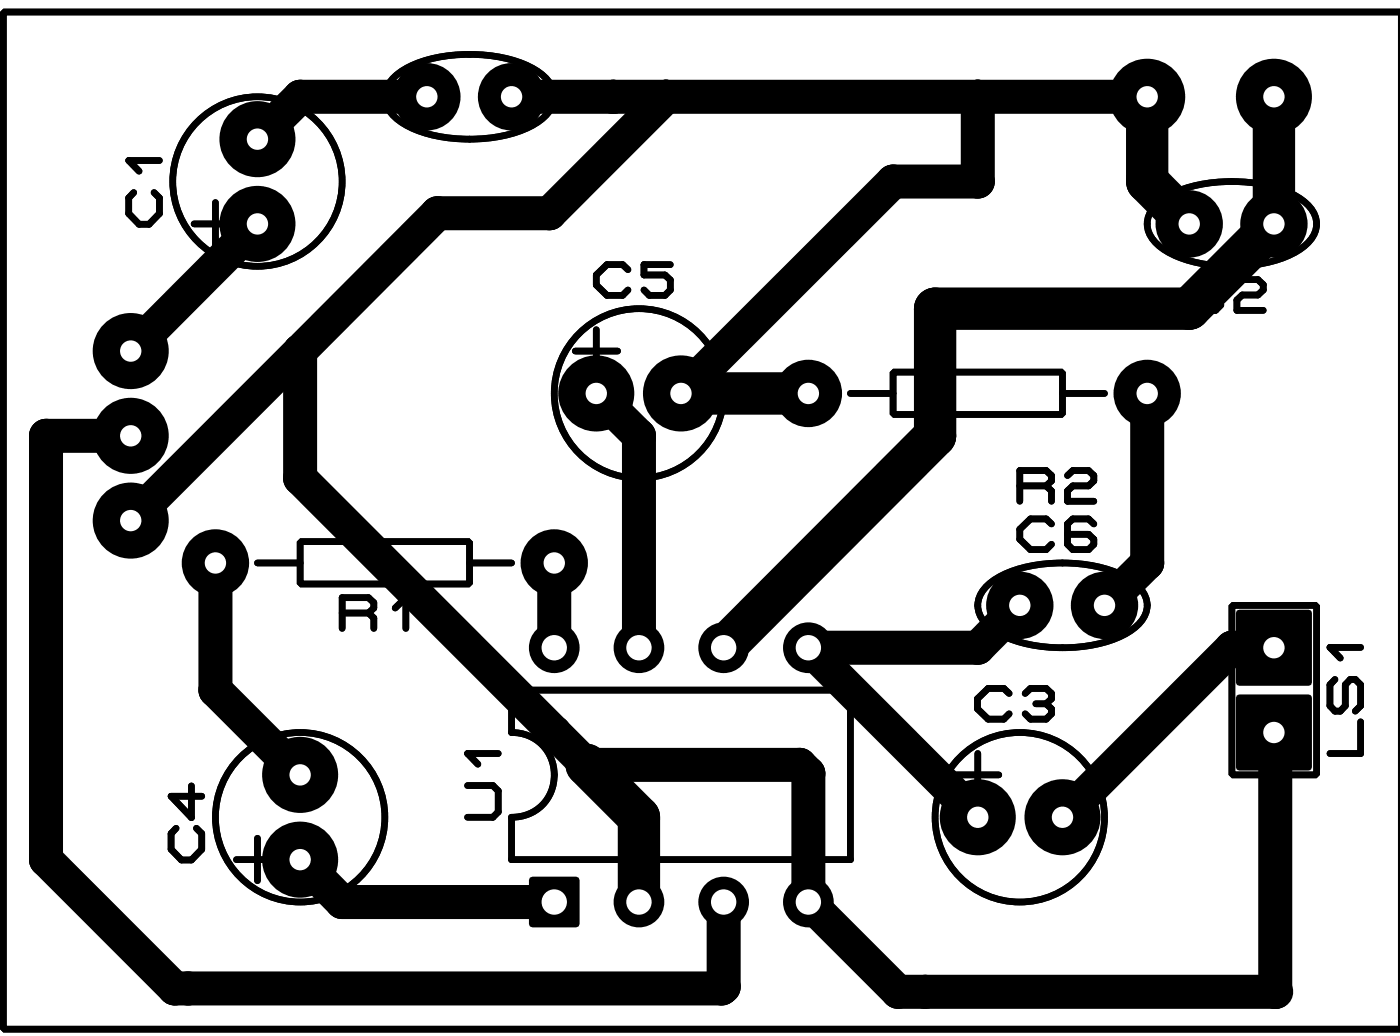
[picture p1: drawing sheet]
<svg xmlns="http://www.w3.org/2000/svg" width="42mm" height="31mm" viewBox="0 0 42 31" stroke-linecap="round" stroke-linejoin="round" font-family="sans-serif">
<g fill="#000">
<path d="M37.1 18.3h2.2v2.2h-2.2z" fill-rule="evenodd"/>
<path d="M15.9 26.3h1.4v1.5h-1.4z" fill-rule="evenodd"/>
<path d="M37.1 20.8h2.2v2.3h-2.2z" fill-rule="evenodd"/>
<circle cx="1.4" cy="13.1" r=".51"/>
<circle cx="3.9" cy="15.6" r="1.14"/>
<circle cx="3.9" cy="10.5" r="1.14"/>
<circle cx="3.9" cy="13.1" r="1.14"/>
<circle cx="6.5" cy="16.9" r="1.01"/>
<circle cx="7.7" cy="6.7" r="1.14"/>
<circle cx="7.7" cy="4.2" r="1.14"/>
<circle cx="7.7" cy="6.7" r="1.01"/>
<circle cx="9" cy="2.9" r=".51"/>
<circle cx="9" cy="10.5" r=".51"/>
<circle cx="9" cy="14.3" r=".51"/>
<circle cx="12.8" cy="2.9" r="1.01"/>
<circle cx="13.1" cy="6.4" r=".51"/>
<circle cx="15.3" cy="2.9" r="1.01"/>
<circle cx="16.5" cy="6.4" r=".51"/>
<circle cx="16.6" cy="16.9" r="1.01"/>
<circle cx="16.6" cy="19.4" r=".76"/>
<circle cx="17.9" cy="11.8" r="1.14"/>
<circle cx="18.4" cy="2.9" r=".51"/>
<circle cx="19.2" cy="13.1" r=".51"/>
<circle cx="19.2" cy="19.4" r=".76"/>
<circle cx="20" cy="2.9" r=".51"/>
<circle cx="20.4" cy="11.8" r="1.14"/>
<circle cx="21.7" cy="19.4" r=".76"/>
<circle cx="24.2" cy="11.8" r="1.01"/>
<circle cx="24.2" cy="19.4" r=".76"/>
<circle cx="26.8" cy="5.4" r=".51"/>
<circle cx="28" cy="13.1" r=".63"/>
<circle cx="28" cy="9.3" r=".63"/>
<circle cx="29.3" cy="2.9" r=".51"/>
<circle cx="29.3" cy="5.4" r=".51"/>
<circle cx="29.3" cy="19.4" r=".51"/>
<circle cx="30.6" cy="18.1" r="1.01"/>
<circle cx="33.1" cy="18.1" r="1.01"/>
<circle cx="34.4" cy="2.9" r="1.14"/>
<circle cx="34.4" cy="11.8" r="1.01"/>
<circle cx="34.4" cy="16.9" r=".51"/>
<circle cx="34.4" cy="5.4" r=".63"/>
<circle cx="35.7" cy="6.7" r="1.01"/>
<circle cx="35.7" cy="9.3" r=".63"/>
<circle cx="36.9" cy="19.4" r=".51"/>
<circle cx="38.2" cy="2.9" r="1.14"/>
<circle cx="38.2" cy="6.7" r="1.01"/>
<circle cx="1.4" cy="25.8" r=".51"/>
<circle cx="5.2" cy="29.6" r=".51"/>
<circle cx="5.6" cy="29.6" r=".51"/>
<circle cx="6.5" cy="20.7" r=".51"/>
<circle cx="9" cy="25.8" r="1.14"/>
<circle cx="9" cy="23.2" r="1.14"/>
<circle cx="10.3" cy="27" r=".51"/>
<circle cx="16.6" cy="21.9" r=".51"/>
<circle cx="17.6" cy="22.9" r=".51"/>
<circle cx="17.6" cy="22.9" r=".63"/>
<circle cx="19.2" cy="27" r=".76"/>
<circle cx="19.2" cy="24.5" r=".63"/>
<circle cx="21.6" cy="29.6" r=".51"/>
<circle cx="21.7" cy="29.6" r=".51"/>
<circle cx="21.7" cy="27" r=".76"/>
<circle cx="24" cy="22.9" r=".51"/>
<circle cx="24.2" cy="23.2" r=".51"/>
<circle cx="24.2" cy="27" r=".76"/>
<circle cx="26.9" cy="29.7" r=".51"/>
<circle cx="27.7" cy="29.7" r=".51"/>
<circle cx="29.3" cy="24.5" r="1.14"/>
<circle cx="31.9" cy="24.5" r="1.14"/>
<circle cx="38.2" cy="29.7" r=".51"/>
<circle cx="38.2" cy="22" r=".51"/>
</g>
<g fill="none" stroke="#000" stroke-width=".2">
<path d="M.1 .4h41.9v30.4h-41.9zM4 5.8l-.1 .1v.5l.3 .3h.3l.3-.3v-.5l-.2-.1M4.8 4.8h-.9l.3 .3M5.8 6.7h1.3M6.5 6.1v1.2M7.7 16.9h1.3M9 16.2h5.1v1.3h-5.1zM10.3 18.4h.7M11 18.4l.2-.2v-.1l-.2-.2h-.7v.9M11 18.4l.2 .1v.3M11.8 18.2l.4-.3v.9M11.9 2.3a4.2 4.2 0 0 1 4.4 0 .78 .78 0 0 1 0 1.2 4.2 4.2 0 0 1-4.4 0 .78 .78 0 0 1 0-1.2z"/>
<path d="M14.1 16.9h1.2M17.2 10.5h1.3M17.9 9.9v1.2M18.8 8.1l-.1-.2h-.5l-.3 .3v.3l.3 .3h.5l.1-.1M20.1 7.9h-.8v.3h.6l.2 .2v.3l-.2 .1h-.4l-.2-.1M25.5 11.8h1.3M26.8 11.1h5.1v1.3h-5.1zM29.7 17.5a4.2 4.2 0 0 1 4.4 0 .78 .78 0 0 1 0 1.3 4.2 4.2 0 0 1-4.4 0 .78 .78 0 0 1 0-1.3zM30.6 14.6h.8M31.4 14.6l.1-.2v-.2l-.1-.1h-.8v.9M31.4 14.6l.1 .1v.3M31.5 15.7l-.1-.2h-.5l-.3 .4v.3l.3 .3h.5l.1-.2"/>
<path d="M31.9 11.8h1.2M32 14.2l.2-.1h.4l.2 .1v.2l-.2 .2h-.4l-.2 .1v.3h.8M32.8 15.7l-.2-.2h-.4l-.2 .2v.6l.2 .2h.4l.2-.2v-.1l-.2-.2h-.6M34.7 6.1a4.2 4.2 0 0 1 4.4 0 .78 .78 0 0 1 0 1.3 4.2 4.2 0 0 1-4.4 0 .78 .78 0 0 1 0-1.3zM36.6 8.5l-.2-.1h-.4l-.3 .3v.3l.3 .3h.4l.2-.2M36.9 18.1h2.6v5.1h-2.6zM37.1 8.5l.1-.1h.5l.2 .1v.2l-.2 .1h-.5l-.1 .2v.3h.8M40.8 19.4h-.9l.3 .3M5.3 24.8l-.2 .2v.4l.3 .4h.3l.3-.4v-.4l-.1-.2M5.7 23.5v1l-.6-.6h.9M7.1 25.8h1.3M7.7 25.1v1.3"/>
<path d="M14 23.5h.8l.1 .2v.6l-.1 .2h-.8M14.9 22.6h-.9l.3 .3M15.3 20.7h10.2v5.1h-10.2v-1.3a1.27 1.27 0 0 0 1.3-1.3 1.27 1.27 0 0 0-1.3-1.3zM28.7 23.2h1.2M29.3 22.6v1.2M30.3 20.8l-.2-.2h-.5l-.3 .3v.3l.3 .3h.5l.2-.1M30.7 20.8l.2-.2h.5l.1 .2v.1l-.1 .2M31.1 21.1h.3M31.4 21.1l.1 .1v.2l-.1 .1h-.5l-.2-.1M40 20.4l-.1 .1v.6l.1 .2h.2l.1-.2v-.6l.2-.1h.1l.2 .1v.6l-.2 .2M40.8 21.6v1h-.9"/>
<circle cx="7.7" cy="5.4" r="2.54"/>
<circle cx="19.2" cy="11.8" r="2.54"/>
<circle cx="9" cy="24.5" r="2.54"/>
<circle cx="30.6" cy="24.5" r="2.54"/>
</g>
<g fill="none" stroke="#000" stroke-width="1">
<path d="M3.9 13.1h-2.5v12.7l3.8 3.8h16.4l.1-2.6M6.5 16.9v3.8l2.5 2.5M7.7 6.7l-3.8 3.8M9 10.5v3.8l8.6 8.6h6.4l.2 .3v3.8l2.7 2.7h11.3v-7.8M12.8 2.9h-3.8l-1.3 1.3M15.3 2.9h19.1M16.6 16.9v2.5M17.9 11.8l1.3 1.3v6.3M20 2.9l-3.5 3.5h-3.4l-9.2 9.2M29.3 2.9v2.5h-2.5l-6.4 6.4M30.6 18.1l-1.3 1.3h-5.1l5.1 5.1M34.4 11.8v5.1l-1.3 1.2"/>
<path d="M38.2 19.4h-1.3l-5 5.1M9 25.8l1.3 1.2h6.3"/>
</g>
<path d="M20.4 11.8h3.8M34.4 2.9v2.5l1.3 1.3M38.2 2.9v3.8l-2.5 2.5h-7.7v3.9l-6.3 6.3M17.6 22.9l1.6 1.6v2.5" fill="none" stroke="#000" stroke-width="1.3"/>
<circle cx="38.2" cy="29.7" r=".51" fill="#000"/>
<circle cx="7.7" cy="6.7" r=".32" fill="#fff"/>
<circle cx="7.7" cy="4.2" r="1.01" fill="#000"/>
<circle cx="7.7" cy="4.2" r=".32" fill="#fff"/>
<circle cx="29.3" cy="24.5" r="1.01" fill="#000"/>
<circle cx="29.3" cy="24.5" r=".32" fill="#fff"/>
<circle cx="31.9" cy="24.5" r="1.01" fill="#000"/>
<circle cx="31.9" cy="24.5" r=".32" fill="#fff"/>
<circle cx="17.9" cy="11.8" r="1.01" fill="#000"/>
<circle cx="17.9" cy="11.8" r=".32" fill="#fff"/>
<circle cx="20.4" cy="11.8" r="1.01" fill="#000"/>
<circle cx="20.4" cy="11.8" r=".32" fill="#fff"/>
<circle cx="9" cy="25.8" r="1.01" fill="#000"/>
<circle cx="9" cy="25.8" r=".32" fill="#fff"/>
<circle cx="9" cy="23.2" r="1.01" fill="#000"/>
<circle cx="9" cy="23.2" r=".32" fill="#fff"/>
<circle cx="38.2" cy="6.7" r=".89" fill="#000"/>
<circle cx="38.2" cy="6.7" r=".32" fill="#fff"/>
<circle cx="35.7" cy="6.7" r=".89" fill="#000"/>
<circle cx="35.7" cy="6.7" r=".32" fill="#fff"/>
<path d="M37.2 18.4h2v2h-2z" fill="#000"/>
<circle cx="38.2" cy="19.4" r=".32" fill="#fff"/>
<path d="M37.2 20.9h2v2.1h-2z" fill="#000"/>
<circle cx="38.2" cy="21.9" r=".32" fill="#fff"/>
<circle cx="34.4" cy="11.8" r=".89" fill="#000"/>
<circle cx="34.4" cy="11.8" r=".32" fill="#fff"/>
<circle cx="24.2" cy="11.8" r=".89" fill="#000"/>
<circle cx="24.2" cy="11.8" r=".32" fill="#fff"/>
<circle cx="16.6" cy="16.9" r=".89" fill="#000"/>
<circle cx="16.6" cy="16.9" r=".32" fill="#fff"/>
<circle cx="6.5" cy="16.9" r=".89" fill="#000"/>
<circle cx="6.5" cy="16.9" r=".32" fill="#fff"/>
<path d="M16 26.4h1.2v1.3h-1.2z" fill="#000"/>
<circle cx="16.6" cy="27" r=".38" fill="#fff"/>
<circle cx="19.2" cy="27" r=".63" fill="#000"/>
<circle cx="19.2" cy="27" r=".38" fill="#fff"/>
<circle cx="21.7" cy="27" r=".63" fill="#000"/>
<circle cx="21.7" cy="27" r=".38" fill="#fff"/>
<circle cx="24.2" cy="27" r=".63" fill="#000"/>
<circle cx="24.2" cy="27" r=".38" fill="#fff"/>
<circle cx="24.2" cy="19.4" r=".63" fill="#000"/>
<circle cx="24.2" cy="19.4" r=".38" fill="#fff"/>
<circle cx="21.7" cy="19.4" r=".63" fill="#000"/>
<circle cx="21.7" cy="19.4" r=".38" fill="#fff"/>
<circle cx="19.2" cy="19.4" r=".63" fill="#000"/>
<circle cx="19.2" cy="19.4" r=".38" fill="#fff"/>
<circle cx="16.6" cy="19.4" r=".63" fill="#000"/>
<circle cx="16.6" cy="19.4" r=".38" fill="#fff"/>
<circle cx="30.6" cy="18.1" r=".89" fill="#000"/>
<circle cx="30.6" cy="18.1" r=".32" fill="#fff"/>
<circle cx="33.1" cy="18.1" r=".89" fill="#000"/>
<circle cx="33.1" cy="18.1" r=".32" fill="#fff"/>
<circle cx="12.8" cy="2.9" r=".89" fill="#000"/>
<circle cx="12.8" cy="2.9" r=".32" fill="#fff"/>
<circle cx="15.3" cy="2.9" r=".89" fill="#000"/>
<circle cx="15.3" cy="2.9" r=".32" fill="#fff"/>
<circle cx="3.9" cy="10.5" r="1.01" fill="#000"/>
<circle cx="3.9" cy="10.5" r=".32" fill="#fff"/>
<circle cx="3.9" cy="13.1" r="1.01" fill="#000"/>
<circle cx="3.9" cy="13.1" r=".32" fill="#fff"/>
<circle cx="3.9" cy="15.6" r="1.01" fill="#000"/>
<circle cx="3.9" cy="15.6" r=".32" fill="#fff"/>
<circle cx="34.4" cy="2.9" r="1.01" fill="#000"/>
<circle cx="34.4" cy="2.9" r=".32" fill="#fff"/>
<circle cx="38.2" cy="2.9" r="1.01" fill="#000"/>
<circle cx="38.2" cy="2.9" r=".32" fill="#fff"/>
<g fill="none" stroke="#000" stroke-width=".2">
<path d="M.1 .4h41.9v30.4h-41.9zM4 5.8l-.1 .1v.5l.3 .3h.3l.3-.3v-.5l-.2-.1M4.8 4.8h-.9l.3 .3M5.8 6.7h1.3M6.5 6.1v1.2M7.7 16.9h1.3M9 16.2h5.1v1.3h-5.1zM10.3 18.4h.7M11 18.4l.2-.2v-.1l-.2-.2h-.7v.9M11 18.4l.2 .1v.3M11.8 18.2l.4-.3v.9M11.9 2.3a4.2 4.2 0 0 1 4.4 0 .78 .78 0 0 1 0 1.2 4.2 4.2 0 0 1-4.4 0 .78 .78 0 0 1 0-1.2z"/>
<path d="M14.1 16.9h1.2M17.2 10.5h1.3M17.9 9.9v1.2M18.8 8.1l-.1-.2h-.5l-.3 .3v.3l.3 .3h.5l.1-.1M20.1 7.9h-.8v.3h.6l.2 .2v.3l-.2 .1h-.4l-.2-.1M25.5 11.8h1.3M26.8 11.1h5.1v1.3h-5.1zM29.7 17.5a4.2 4.2 0 0 1 4.4 0 .78 .78 0 0 1 0 1.3 4.2 4.2 0 0 1-4.4 0 .78 .78 0 0 1 0-1.3zM30.6 14.6h.8M31.4 14.6l.1-.2v-.2l-.1-.1h-.8v.9M31.4 14.6l.1 .1v.3M31.5 15.7l-.1-.2h-.5l-.3 .4v.3l.3 .3h.5l.1-.2"/>
<path d="M31.9 11.8h1.2M32 14.2l.2-.1h.4l.2 .1v.2l-.2 .2h-.4l-.2 .1v.3h.8M32.8 15.7l-.2-.2h-.4l-.2 .2v.6l.2 .2h.4l.2-.2v-.1l-.2-.2h-.6M34.7 6.1a4.2 4.2 0 0 1 4.4 0 .78 .78 0 0 1 0 1.3 4.2 4.2 0 0 1-4.4 0 .78 .78 0 0 1 0-1.3zM36.6 8.5l-.2-.1h-.4l-.3 .3v.3l.3 .3h.4l.2-.2M36.9 18.1h2.6v5.1h-2.6zM37.1 8.5l.1-.1h.5l.2 .1v.2l-.2 .1h-.5l-.1 .2v.3h.8M40.8 19.4h-.9l.3 .3M5.3 24.8l-.2 .2v.4l.3 .4h.3l.3-.4v-.4l-.1-.2M5.7 23.5v1l-.6-.6h.9M7.1 25.8h1.3M7.7 25.1v1.3"/>
<path d="M14 23.5h.8l.1 .2v.6l-.1 .2h-.8M14.9 22.6h-.9l.3 .3M15.3 20.7h10.2v5.1h-10.2v-1.3a1.27 1.27 0 0 0 1.3-1.3 1.27 1.27 0 0 0-1.3-1.3zM28.7 23.2h1.2M29.3 22.6v1.2M30.3 20.8l-.2-.2h-.5l-.3 .3v.3l.3 .3h.5l.2-.1M30.7 20.8l.2-.2h.5l.1 .2v.1l-.1 .2M31.1 21.1h.3M31.4 21.1l.1 .1v.2l-.1 .1h-.5l-.2-.1M40 20.4l-.1 .1v.6l.1 .2h.2l.1-.2v-.6l.2-.1h.1l.2 .1v.6l-.2 .2M40.8 21.6v1h-.9"/>
<circle cx="7.7" cy="5.4" r="2.54"/>
<circle cx="19.2" cy="11.8" r="2.54"/>
<circle cx="9" cy="24.5" r="2.54"/>
<circle cx="30.6" cy="24.5" r="2.54"/>
</g>
</svg>
